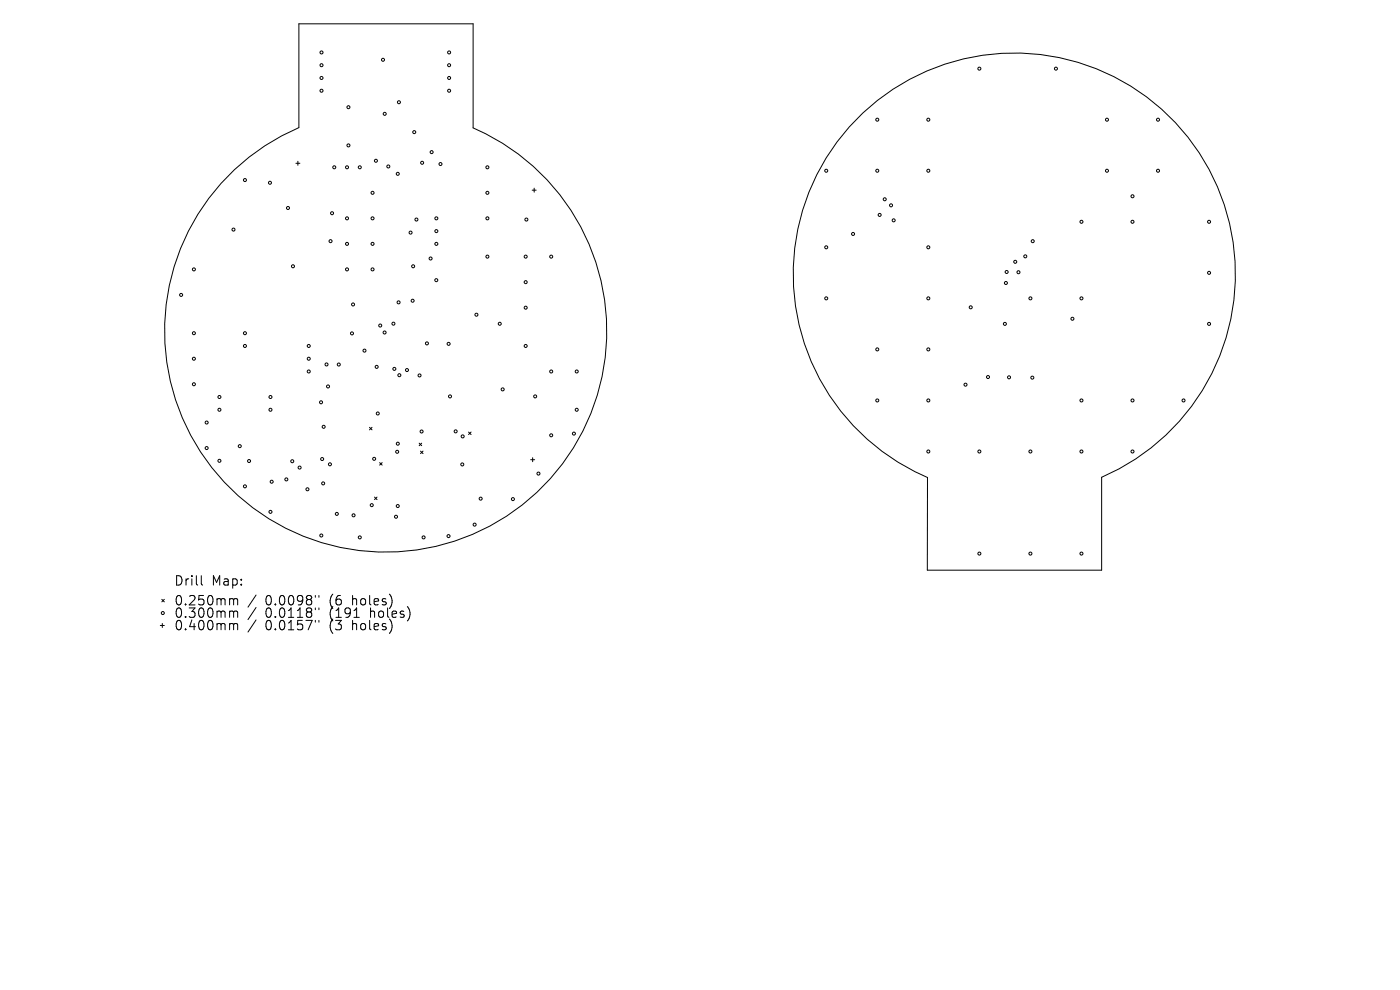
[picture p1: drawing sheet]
<svg xmlns="http://www.w3.org/2000/svg" width="297mm" height="210mm" viewBox="0 0 297 210" stroke-linecap="round" stroke-linejoin="round" font-family="sans-serif">
<defs><g id="words">
<g font-size="2.8">
<text x="36.9" y="124.5">Drill</text>
<text x="44.9" y="124.5">Map:</text>
<text x="36.9" y="128.7">0.250mm</text>
<text x="36.9" y="131.3">0.300mm</text>
<text x="56.3" y="128.7">0.0098&quot;</text>
<text x="56.3" y="131.3">0.0118&quot;</text>
<text x="70" y="128.7">(6</text>
<text x="70" y="131.3">(191</text>
<text x="75" y="128.7">holes)</text>
<text x="78.8" y="131.3">holes)</text>
<text x="36.9" y="134">0.400mm</text>
<text x="56.3" y="134">0.0157&quot;</text>
<text x="70" y="134">(3</text>
<text x="75" y="134">holes)</text>
</g>
</g></defs>
<g fill="none" stroke="#000" stroke-width=".21">
<path d="M63.4 5.1h37l-.1 22a46.9 46.9 0 0 1 18.6 71.9 46.9 46.9 0 0 1-74.2-.1 46.9 46.9 0 0 1 18.7-71.8zM62.8 34.6h.8M63.2 34.2v.9M113.3 39.9v.9M183 24a46.9 46.9 0 0 1 71.4 8.4 46.9 46.9 0 0 1-20.7 68.8v19.8h-37l.1-19.7a46.9 46.9 0 0 1-13.8-77.3zM112.9 40.3h.8M78.4 90.6l.5 .6M78.9 90.6l-.5 .6M80.5 98.1l.6 .6M81.1 98.1l-.6 .6M88.9 94l.6 .5M89.2 95.7l.5 .5"/>
<path d="M89.5 94l-.6 .5M89.7 95.7l-.5 .5M99.4 91.7l.5 .5M99.9 91.7l-.5 .5M112.6 97.5h.8M113 97.1v.8M79.5 105.4l.5 .6M80 105.4l-.5 .6M34 132.7h.9M34.3 127.1l.6 .6M34.4 132.3v.8M34.9 127.1l-.6 .6"/>
<path d="M42.7 122.1v1.7l.3 .3M49 127l.5 .1 .1 .2M49 129.6l.5 .1 .1 .2M49 132.3l.5 .1 .1 .2M49.6 127.3l.2-.3 .5 .1 .1 1.2M49.6 127.3v1M49.6 129.9v1.1M49.6 132.6v1M49.6 129.9l.2-.3 .5 .1 .1 1.3M49.6 132.6l.2-.3 .5 .1 .1 1.2M54.3 126.2l-1.7 2.6M54.3 128.9l-1.7 2.5"/>
<path d="M54.3 131.5l-1.7 2.6M66.9 126.3v.4M66.9 129v.3M66.9 131.6v.4M67.7 126.3v.4M67.7 129v.3M67.7 131.6v.4M75.1 131h1.1"/>
<circle cx="68.2" cy="11.1" r=".32"/>
<circle cx="68.2" cy="16.5" r=".32"/>
<circle cx="68.2" cy="13.8" r=".32"/>
<circle cx="68.2" cy="19.2" r=".32"/>
<circle cx="81.3" cy="12.7" r=".32"/>
<circle cx="95.3" cy="11.1" r=".32"/>
<circle cx="95.3" cy="16.5" r=".32"/>
<circle cx="95.3" cy="13.8" r=".32"/>
<circle cx="95.3" cy="19.2" r=".32"/>
<circle cx="207.8" cy="14.6" r=".32"/>
<circle cx="224" cy="14.6" r=".32"/>
<circle cx="52" cy="38.2" r=".32"/>
<circle cx="57.3" cy="38.8" r=".32"/>
<circle cx="70.9" cy="35.5" r=".32"/>
<circle cx="73.6" cy="35.5" r=".32"/>
<circle cx="73.9" cy="30.8" r=".32"/>
<circle cx="73.9" cy="22.7" r=".32"/>
<circle cx="76.3" cy="35.5" r=".32"/>
<circle cx="79.7" cy="34.1" r=".32"/>
<circle cx="81.6" cy="24.1" r=".32"/>
<circle cx="82.4" cy="35.3" r=".32"/>
<circle cx="84.4" cy="36.9" r=".32"/>
<circle cx="84.6" cy="21.7" r=".32"/>
<circle cx="87.9" cy="28" r=".32"/>
<circle cx="89.6" cy="34.5" r=".32"/>
<circle cx="91.6" cy="32.3" r=".32"/>
<circle cx="93.4" cy="34.8" r=".32"/>
<circle cx="103.4" cy="35.5" r=".32"/>
<circle cx="175.3" cy="36.2" r=".32"/>
<circle cx="186.1" cy="36.2" r=".32"/>
<circle cx="186.1" cy="25.4" r=".32"/>
<circle cx="196.9" cy="36.2" r=".32"/>
<circle cx="196.9" cy="25.4" r=".32"/>
<circle cx="234.8" cy="36.2" r=".32"/>
<circle cx="234.8" cy="25.4" r=".32"/>
<circle cx="245.7" cy="36.2" r=".32"/>
<circle cx="245.7" cy="25.4" r=".32"/>
<circle cx="41.1" cy="57.1" r=".32"/>
<circle cx="49.5" cy="48.7" r=".32"/>
<circle cx="61.1" cy="44.1" r=".32"/>
<circle cx="62.2" cy="56.5" r=".32"/>
<circle cx="70.1" cy="51.2" r=".32"/>
<circle cx="70.4" cy="45.2" r=".32"/>
<circle cx="73.6" cy="46.3" r=".32"/>
<circle cx="73.6" cy="51.7" r=".32"/>
<circle cx="73.6" cy="57.1" r=".32"/>
<circle cx="79" cy="46.3" r=".32"/>
<circle cx="79" cy="40.9" r=".32"/>
<circle cx="79" cy="51.7" r=".32"/>
<circle cx="79" cy="57.1" r=".32"/>
<circle cx="87.1" cy="49.3" r=".32"/>
<circle cx="87.6" cy="56.5" r=".32"/>
<circle cx="88.3" cy="46.6" r=".32"/>
<circle cx="91.3" cy="54.8" r=".32"/>
<circle cx="92.6" cy="59.4" r=".32"/>
<circle cx="92.6" cy="46.3" r=".32"/>
<circle cx="92.6" cy="51.7" r=".32"/>
<circle cx="92.6" cy="49" r=".32"/>
<circle cx="103.4" cy="46.3" r=".32"/>
<circle cx="103.4" cy="40.9" r=".32"/>
<circle cx="103.4" cy="54.4" r=".32"/>
<circle cx="111.5" cy="54.4" r=".32"/>
<circle cx="111.5" cy="59.9" r=".32"/>
<circle cx="111.7" cy="46.6" r=".32"/>
<circle cx="116.9" cy="54.4" r=".32"/>
<circle cx="175.3" cy="52.5" r=".32"/>
<circle cx="181" cy="49.6" r=".32"/>
<circle cx="186.6" cy="45.6" r=".32"/>
<circle cx="187.7" cy="42.3" r=".32"/>
<circle cx="189" cy="43.6" r=".32"/>
<circle cx="189.6" cy="46.7" r=".32"/>
<circle cx="196.9" cy="52.5" r=".32"/>
<circle cx="213.6" cy="57.7" r=".32"/>
<circle cx="215.4" cy="55.5" r=".32"/>
<circle cx="216.1" cy="57.7" r=".32"/>
<circle cx="217.5" cy="54.4" r=".32"/>
<circle cx="219.1" cy="51.2" r=".32"/>
<circle cx="229.4" cy="47" r=".32"/>
<circle cx="240.3" cy="41.6" r=".32"/>
<circle cx="240.3" cy="47" r=".32"/>
<circle cx="256.5" cy="57.9" r=".32"/>
<circle cx="256.5" cy="47" r=".32"/>
<circle cx="38.4" cy="62.6" r=".32"/>
<circle cx="41.1" cy="70.7" r=".32"/>
<circle cx="41.1" cy="76.1" r=".32"/>
<circle cx="52" cy="73.4" r=".32"/>
<circle cx="52" cy="70.7" r=".32"/>
<circle cx="65.5" cy="73.4" r=".32"/>
<circle cx="65.5" cy="78.8" r=".32"/>
<circle cx="65.5" cy="76.1" r=".32"/>
<circle cx="69.3" cy="77.3" r=".32"/>
<circle cx="71.9" cy="77.3" r=".32"/>
<circle cx="74.7" cy="70.7" r=".32"/>
<circle cx="74.9" cy="64.6" r=".32"/>
<circle cx="77.3" cy="74.4" r=".32"/>
<circle cx="79.9" cy="77.8" r=".32"/>
<circle cx="80.7" cy="69.1" r=".32"/>
<circle cx="81.6" cy="70.5" r=".32"/>
<circle cx="83.5" cy="68.7" r=".32"/>
<circle cx="83.7" cy="78.3" r=".32"/>
<circle cx="84.6" cy="64.1" r=".32"/>
<circle cx="84.7" cy="79.6" r=".32"/>
<circle cx="86.3" cy="78.5" r=".32"/>
<circle cx="87.5" cy="63.8" r=".32"/>
<circle cx="89" cy="79.6" r=".32"/>
<circle cx="90.6" cy="72.8" r=".32"/>
<circle cx="95.2" cy="72.9" r=".32"/>
<circle cx="101.1" cy="66.8" r=".32"/>
<circle cx="106" cy="68.7" r=".32"/>
<circle cx="111.5" cy="73.4" r=".32"/>
<circle cx="111.5" cy="65.3" r=".32"/>
<circle cx="116.9" cy="78.8" r=".32"/>
<circle cx="122.3" cy="78.8" r=".32"/>
<circle cx="175.3" cy="63.3" r=".32"/>
<circle cx="186.1" cy="74.1" r=".32"/>
<circle cx="196.9" cy="63.3" r=".32"/>
<circle cx="196.9" cy="74.1" r=".32"/>
<circle cx="205.9" cy="65.2" r=".32"/>
<circle cx="209.6" cy="80" r=".32"/>
<circle cx="213.2" cy="68.7" r=".32"/>
<circle cx="213.4" cy="60" r=".32"/>
<circle cx="218.6" cy="63.3" r=".32"/>
<circle cx="227.5" cy="67.6" r=".32"/>
<circle cx="229.4" cy="63.3" r=".32"/>
<circle cx="256.5" cy="68.7" r=".32"/>
<circle cx="41.1" cy="81.5" r=".32"/>
<circle cx="43.8" cy="89.6" r=".32"/>
<circle cx="43.8" cy="95" r=".32"/>
<circle cx="46.5" cy="86.9" r=".32"/>
<circle cx="46.5" cy="97.8" r=".32"/>
<circle cx="46.5" cy="84.2" r=".32"/>
<circle cx="50.9" cy="94.6" r=".32"/>
<circle cx="52.8" cy="97.8" r=".32"/>
<circle cx="57.4" cy="86.9" r=".32"/>
<circle cx="57.4" cy="84.2" r=".32"/>
<circle cx="62" cy="97.8" r=".32"/>
<circle cx="63.6" cy="99.2" r=".32"/>
<circle cx="68.1" cy="85.3" r=".32"/>
<circle cx="68.3" cy="97.4" r=".32"/>
<circle cx="68.7" cy="90.5" r=".32"/>
<circle cx="69.6" cy="82" r=".32"/>
<circle cx="70" cy="98.5" r=".32"/>
<circle cx="79.4" cy="97.3" r=".32"/>
<circle cx="80.1" cy="87.7" r=".32"/>
<circle cx="84.3" cy="95.8" r=".32"/>
<circle cx="84.4" cy="94.1" r=".32"/>
<circle cx="89.4" cy="91.5" r=".32"/>
<circle cx="95.5" cy="84.1" r=".32"/>
<circle cx="96.7" cy="91.5" r=".32"/>
<circle cx="98.1" cy="98.5" r=".32"/>
<circle cx="98.2" cy="92.6" r=".32"/>
<circle cx="106.6" cy="82.6" r=".32"/>
<circle cx="113.5" cy="84.1" r=".32"/>
<circle cx="116.9" cy="92.3" r=".32"/>
<circle cx="121.8" cy="92" r=".32"/>
<circle cx="122.3" cy="86.9" r=".32"/>
<circle cx="186.1" cy="84.9" r=".32"/>
<circle cx="196.9" cy="95.8" r=".32"/>
<circle cx="196.9" cy="84.9" r=".32"/>
<circle cx="204.8" cy="81.6" r=".32"/>
<circle cx="207.8" cy="95.8" r=".32"/>
<circle cx="214.1" cy="80" r=".32"/>
<circle cx="218.6" cy="95.8" r=".32"/>
<circle cx="219" cy="80.1" r=".32"/>
<circle cx="229.4" cy="95.8" r=".32"/>
<circle cx="229.4" cy="84.9" r=".32"/>
<circle cx="240.3" cy="95.8" r=".32"/>
<circle cx="240.3" cy="84.9" r=".32"/>
<circle cx="251.1" cy="84.9" r=".32"/>
<circle cx="52" cy="103.2" r=".32"/>
<circle cx="57.4" cy="108.6" r=".32"/>
<circle cx="57.6" cy="102.2" r=".32"/>
<circle cx="60.7" cy="101.7" r=".32"/>
<circle cx="65.2" cy="103.8" r=".32"/>
<circle cx="68.2" cy="113.6" r=".32"/>
<circle cx="68.6" cy="102.5" r=".32"/>
<circle cx="71.5" cy="109" r=".32"/>
<circle cx="75" cy="109.3" r=".32"/>
<circle cx="76.3" cy="114" r=".32"/>
<circle cx="78.9" cy="107.2" r=".32"/>
<circle cx="84" cy="109.6" r=".32"/>
<circle cx="84.4" cy="107.3" r=".32"/>
<circle cx="89.9" cy="114" r=".32"/>
<circle cx="95.2" cy="113.7" r=".32"/>
<circle cx="100.7" cy="111.3" r=".32"/>
<circle cx="102" cy="105.8" r=".32"/>
<circle cx="108.8" cy="105.9" r=".32"/>
<circle cx="114.2" cy="100.5" r=".32"/>
<circle cx="207.8" cy="117.4" r=".32"/>
<circle cx="218.6" cy="117.4" r=".32"/>
<circle cx="229.4" cy="117.4" r=".32"/>
<circle cx="34.5" cy="130" r=".32"/>
</g>
<use href="#words"/>
</svg>
